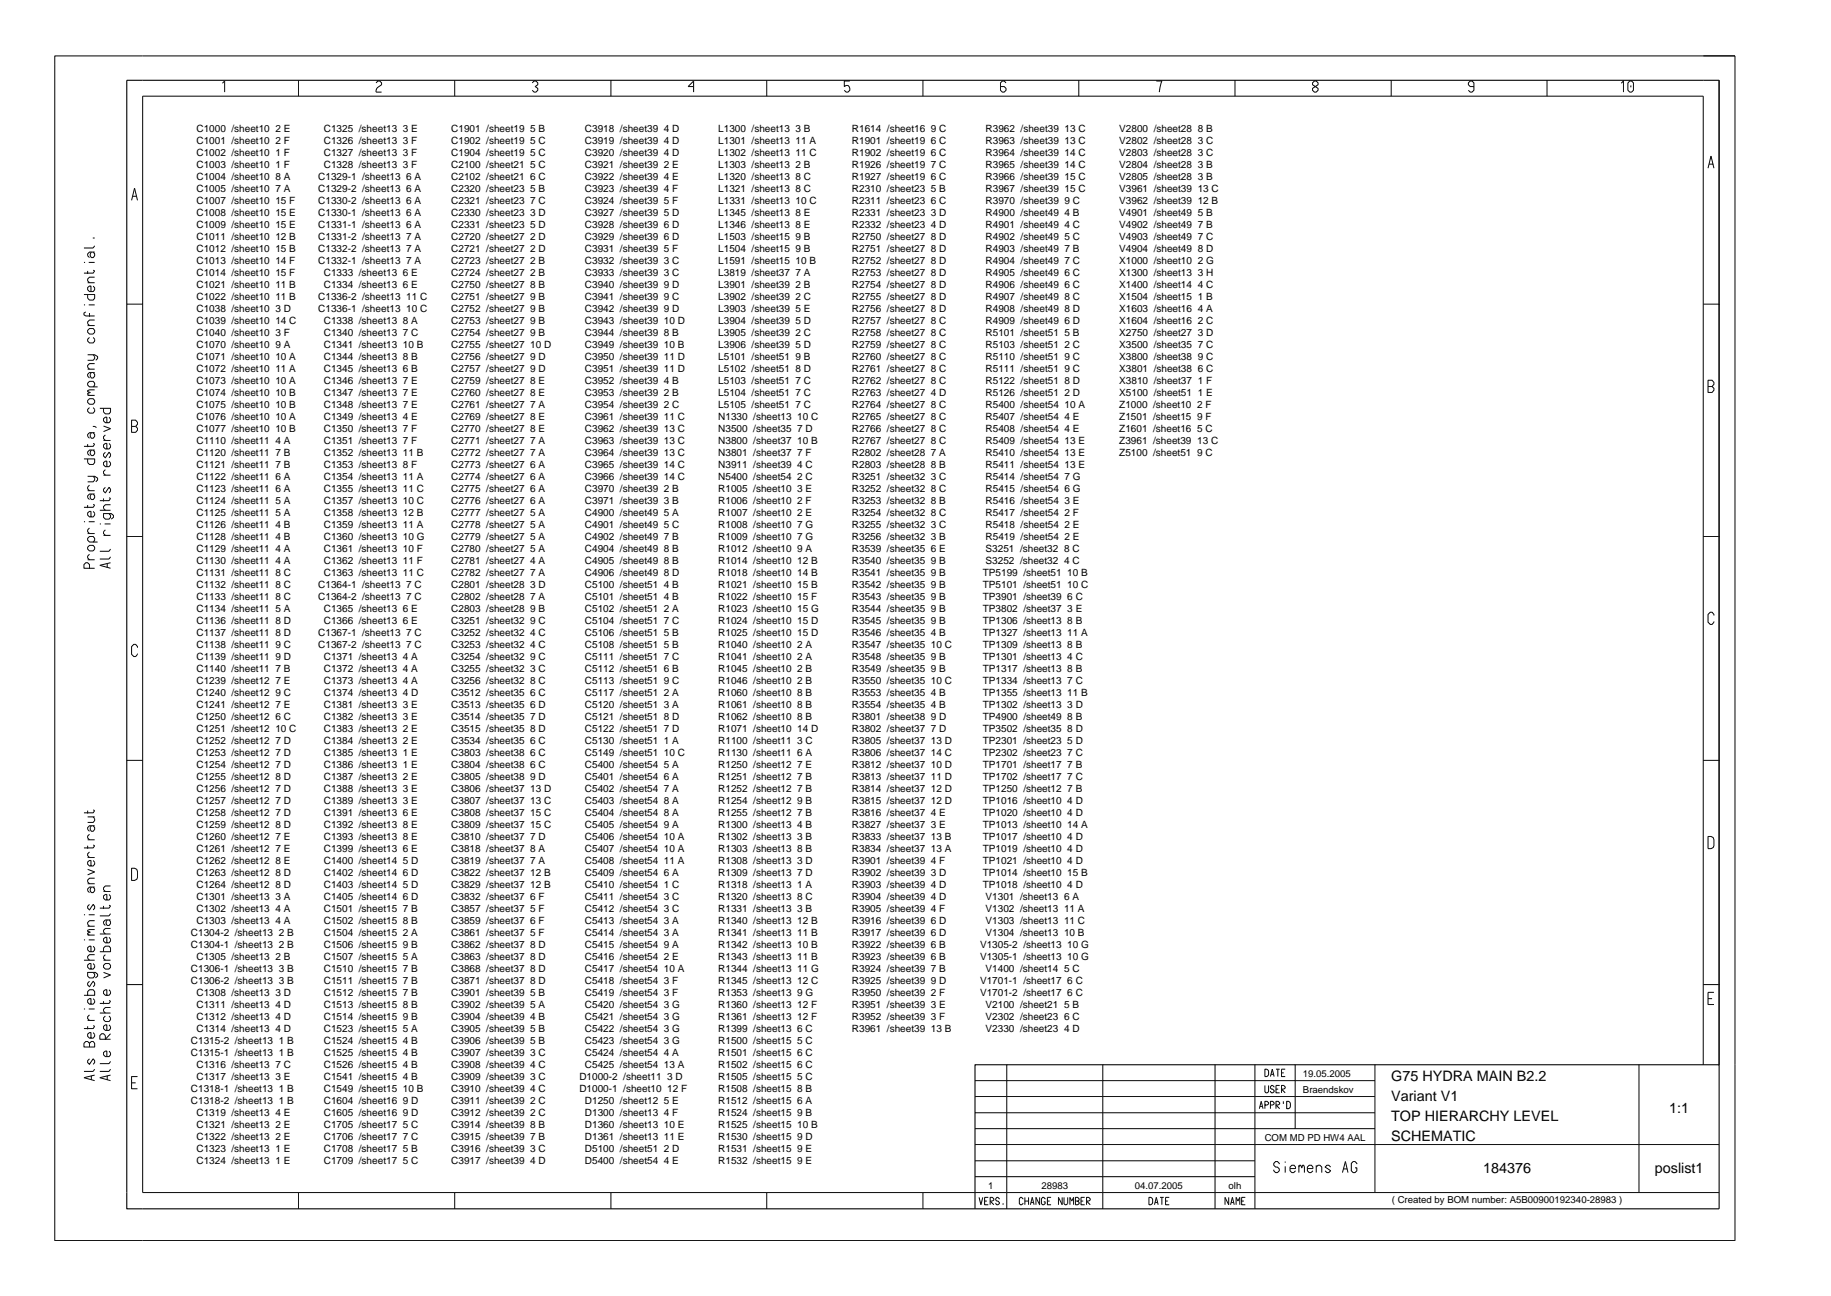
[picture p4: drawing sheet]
<svg xmlns="http://www.w3.org/2000/svg" width="420mm" height="297mm" viewBox="0 0 420 297" stroke-linecap="round" stroke-linejoin="round" font-family="sans-serif">
<defs><g id="words">
<g font-size="3.3">
<text x="319" y="247.7">G75 HYDRA MAIN B2.2</text>
<text x="319" y="252.3">Variant V1</text>
<text x="319" y="256.8">TOP HIERARCHY LEVEL</text>
<text x="382.7" y="255">1:1</text>
<text x="319" y="261.5">SCHEMATIC</text>
<text x="340" y="268.8">184376</text>
<text x="379.4" y="268.8">poslist1</text>
</g>
<g font-size="2.3">
<text x="45" y="30.2">C1000 /sheet10 2 E</text>
<text x="45" y="33">C1001 /sheet10 2 F</text>
<text x="45" y="35.7">C1002 /sheet10 1 F</text>
<text x="74.3" y="30.2">C1325 /sheet13 3 E</text>
<text x="74.3" y="33">C1326 /sheet13 3 F</text>
<text x="74.3" y="35.7">C1327 /sheet13 3 F</text>
<text x="103.5" y="30.2">C1901 /sheet19 5 B</text>
<text x="103.5" y="33">C1902 /sheet19 5 C</text>
<text x="103.5" y="35.7">C1904 /sheet19 5 C</text>
<text x="134.1" y="30.2">C3918 /sheet39 4 D</text>
<text x="134.1" y="33">C3919 /sheet39 4 D</text>
<text x="134.1" y="35.7">C3920 /sheet39 4 D</text>
<text x="164.7" y="33">L1301 /sheet13 11 A</text>
<text x="164.7" y="35.7">L1302 /sheet13 11 C</text>
<text x="164.7" y="30.2">L1300 /sheet13 3 B</text>
<text x="195.3" y="30.2">R1614 /sheet16 9 C</text>
<text x="195.3" y="33">R1901 /sheet19 6 C</text>
<text x="195.3" y="35.7">R1902 /sheet19 6 C</text>
<text x="226" y="30.2">R3962 /sheet39 13 C</text>
<text x="226" y="33">R3963 /sheet39 13 C</text>
<text x="226" y="35.7">R3964 /sheet39 14 C</text>
<text x="256.6" y="30.2">V2800 /sheet28 8 B</text>
<text x="256.6" y="33">V2802 /sheet28 3 C</text>
<text x="256.6" y="35.7">V2803 /sheet28 3 C</text>
<text x="45" y="38.5">C1003 /sheet10 1 F</text>
<text x="45" y="41.3">C1004 /sheet10 8 A</text>
<text x="73" y="41.3">C1329-1 /sheet13 6 A</text>
<text x="74.3" y="38.5">C1328 /sheet13 3 F</text>
<text x="103.5" y="38.5">C2100 /sheet21 5 C</text>
<text x="103.5" y="41.3">C2102 /sheet21 6 C</text>
<text x="134.1" y="38.5">C3921 /sheet39 2 E</text>
<text x="134.1" y="41.3">C3922 /sheet39 4 E</text>
<text x="164.7" y="38.5">L1303 /sheet13 2 B</text>
<text x="164.7" y="41.3">L1320 /sheet13 8 C</text>
<text x="195.3" y="38.5">R1926 /sheet19 7 C</text>
<text x="195.3" y="41.3">R1927 /sheet19 6 C</text>
<text x="226" y="38.5">R3965 /sheet39 14 C</text>
<text x="226" y="41.3">R3966 /sheet39 15 C</text>
<text x="256.6" y="38.5">V2804 /sheet28 3 B</text>
<text x="256.6" y="41.3">V2805 /sheet28 3 B</text>
<text x="45" y="44">C1005 /sheet10 7 A</text>
<text x="45" y="46.8">C1007 /sheet10 15 F</text>
<text x="73" y="46.8">C1330-2 /sheet13 6 A</text>
<text x="73" y="44">C1329-2 /sheet13 6 A</text>
<text x="103.5" y="44">C2320 /sheet23 5 B</text>
<text x="103.5" y="46.8">C2321 /sheet23 7 C</text>
<text x="134.1" y="44">C3923 /sheet39 4 F</text>
<text x="134.1" y="46.8">C3924 /sheet39 5 F</text>
<text x="164.7" y="44">L1321 /sheet13 8 C</text>
<text x="164.7" y="46.8">L1331 /sheet13 10 C</text>
<text x="195.3" y="44">R2310 /sheet23 5 B</text>
<text x="195.3" y="46.8">R2311 /sheet23 6 C</text>
<text x="226" y="44">R3967 /sheet39 15 C</text>
<text x="226" y="46.8">R3970 /sheet39 9 C</text>
<text x="256.6" y="44">V3961 /sheet39 13 C</text>
<text x="256.6" y="46.8">V3962 /sheet39 12 B</text>
<text x="45" y="49.5">C1008 /sheet10 15 E</text>
<text x="45" y="52.3">C1009 /sheet10 15 E</text>
<text x="73" y="49.5">C1330-1 /sheet13 6 A</text>
<text x="73" y="52.3">C1331-1 /sheet13 6 A</text>
<text x="103.5" y="49.5">C2330 /sheet23 3 D</text>
<text x="103.5" y="52.3">C2331 /sheet23 5 D</text>
<text x="134.1" y="49.5">C3927 /sheet39 5 D</text>
<text x="134.1" y="52.3">C3928 /sheet39 6 D</text>
<text x="164.7" y="49.5">L1345 /sheet13 8 E</text>
<text x="164.7" y="52.3">L1346 /sheet13 8 E</text>
<text x="195.3" y="49.5">R2331 /sheet23 3 D</text>
<text x="195.3" y="52.3">R2332 /sheet23 4 D</text>
<text x="226" y="49.5">R4900 /sheet49 4 B</text>
<text x="226" y="52.3">R4901 /sheet49 4 C</text>
<text x="256.6" y="49.5">V4901 /sheet49 5 B</text>
<text x="256.6" y="52.3">V4902 /sheet49 7 B</text>
<text x="45" y="55">C1011 /sheet10 12 B</text>
<text x="45" y="57.8">C1012 /sheet10 15 B</text>
<text x="73" y="55">C1331-2 /sheet13 7 A</text>
<text x="73" y="57.8">C1332-2 /sheet13 7 A</text>
<text x="103.5" y="55">C2720 /sheet27 2 D</text>
<text x="103.5" y="57.8">C2721 /sheet27 2 D</text>
<text x="134.1" y="55">C3929 /sheet39 6 D</text>
<text x="134.1" y="57.8">C3931 /sheet39 5 F</text>
<text x="164.7" y="55">L1503 /sheet15 9 B</text>
<text x="164.7" y="57.8">L1504 /sheet15 9 B</text>
<text x="195.3" y="57.8">R2751 /sheet27 8 D</text>
<text x="195.3" y="55">R2750 /sheet27 8 D</text>
<text x="226" y="55">R4902 /sheet49 5 C</text>
<text x="226" y="57.8">R4903 /sheet49 7 B</text>
<text x="256.6" y="55">V4903 /sheet49 7 C</text>
<text x="256.6" y="57.8">V4904 /sheet49 8 D</text>
<text x="45" y="60.5">C1013 /sheet10 14 F</text>
<text x="45" y="63.3">C1014 /sheet10 15 F</text>
<text x="45" y="66">C1021 /sheet10 11 B</text>
<text x="73" y="60.5">C1332-1 /sheet13 7 A</text>
<text x="74.3" y="63.3">C1333 /sheet13 6 E</text>
<text x="74.3" y="66">C1334 /sheet13 6 E</text>
<text x="103.5" y="60.5">C2723 /sheet27 2 B</text>
<text x="103.5" y="63.3">C2724 /sheet27 2 B</text>
<text x="103.5" y="66">C2750 /sheet27 8 B</text>
<text x="134.1" y="60.5">C3932 /sheet39 3 C</text>
<text x="134.1" y="63.3">C3933 /sheet39 3 C</text>
<text x="134.1" y="66">C3940 /sheet39 9 D</text>
<text x="164.7" y="60.5">L1591 /sheet15 10 B</text>
<text x="164.7" y="63.3">L3819 /sheet37 7 A</text>
<text x="164.7" y="66">L3901 /sheet39 2 B</text>
<text x="195.3" y="60.5">R2752 /sheet27 8 D</text>
<text x="195.3" y="63.3">R2753 /sheet27 8 D</text>
<text x="195.3" y="66">R2754 /sheet27 8 D</text>
<text x="226" y="60.5">R4904 /sheet49 7 C</text>
<text x="226" y="63.3">R4905 /sheet49 6 C</text>
<text x="226" y="66">R4906 /sheet49 6 C</text>
<text x="256.6" y="66">X1400 /sheet14 4 C</text>
<text x="256.6" y="60.5">X1000 /sheet10 2 G</text>
<text x="256.6" y="63.3">X1300 /sheet13 3 H</text>
<text x="45" y="68.8">C1022 /sheet10 11 B</text>
<text x="45" y="71.5">C1038 /sheet10 3 D</text>
<text x="73" y="68.8">C1336-2 /sheet13 11 C</text>
<text x="73" y="71.5">C1336-1 /sheet13 10 C</text>
<text x="103.5" y="71.5">C2752 /sheet27 9 B</text>
<text x="103.5" y="68.8">C2751 /sheet27 9 B</text>
<text x="134.1" y="68.8">C3941 /sheet39 9 C</text>
<text x="134.1" y="71.5">C3942 /sheet39 9 D</text>
<text x="164.7" y="68.8">L3902 /sheet39 2 C</text>
<text x="164.7" y="71.5">L3903 /sheet39 5 E</text>
<text x="195.3" y="68.8">R2755 /sheet27 8 D</text>
<text x="195.3" y="71.5">R2756 /sheet27 8 D</text>
<text x="226" y="68.8">R4907 /sheet49 8 C</text>
<text x="226" y="71.5">R4908 /sheet49 8 D</text>
<text x="256.6" y="68.8">X1504 /sheet15 1 B</text>
<text x="256.6" y="71.5">X1603 /sheet16 4 A</text>
<text x="45" y="74.3">C1039 /sheet10 14 C</text>
<text x="45" y="77">C1040 /sheet10 3 F</text>
<text x="74.3" y="74.3">C1338 /sheet13 8 A</text>
<text x="74.3" y="77">C1340 /sheet13 7 C</text>
<text x="103.5" y="74.3">C2753 /sheet27 9 B</text>
<text x="103.5" y="77">C2754 /sheet27 9 B</text>
<text x="134.1" y="74.3">C3943 /sheet39 10 D</text>
<text x="134.1" y="77">C3944 /sheet39 8 B</text>
<text x="164.7" y="74.3">L3904 /sheet39 5 D</text>
<text x="164.7" y="77">L3905 /sheet39 2 C</text>
<text x="195.3" y="74.3">R2757 /sheet27 8 C</text>
<text x="195.3" y="77">R2758 /sheet27 8 C</text>
<text x="226" y="74.3">R4909 /sheet49 6 D</text>
<text x="226" y="77">R5101 /sheet51 5 B</text>
<text x="256.6" y="74.3">X1604 /sheet16 2 C</text>
<text x="256.6" y="77">X2750 /sheet27 3 D</text>
<text x="45" y="79.8">C1070 /sheet10 9 A</text>
<text x="45" y="82.5">C1071 /sheet10 10 A</text>
<text x="74.3" y="79.8">C1341 /sheet13 10 B</text>
<text x="74.3" y="82.5">C1344 /sheet13 8 B</text>
<text x="103.5" y="79.8">C2755 /sheet27 10 D</text>
<text x="103.5" y="82.5">C2756 /sheet27 9 D</text>
<text x="134.1" y="79.8">C3949 /sheet39 10 B</text>
<text x="134.1" y="82.5">C3950 /sheet39 11 D</text>
<text x="164.7" y="79.8">L3906 /sheet39 5 D</text>
<text x="164.7" y="82.5">L5101 /sheet51 9 B</text>
<text x="195.3" y="79.8">R2759 /sheet27 8 C</text>
<text x="195.3" y="82.5">R2760 /sheet27 8 C</text>
<text x="226" y="79.8">R5103 /sheet51 2 C</text>
<text x="226" y="82.5">R5110 /sheet51 9 C</text>
<text x="256.6" y="79.8">X3500 /sheet35 7 C</text>
<text x="256.6" y="82.5">X3800 /sheet38 9 C</text>
<text x="45" y="85.3">C1072 /sheet10 11 A</text>
<text x="45" y="88">C1073 /sheet10 10 A</text>
<text x="74.3" y="85.3">C1345 /sheet13 6 B</text>
<text x="74.3" y="88">C1346 /sheet13 7 E</text>
<text x="103.5" y="85.3">C2757 /sheet27 9 D</text>
<text x="103.5" y="88">C2759 /sheet27 8 E</text>
<text x="134.1" y="85.3">C3951 /sheet39 11 D</text>
<text x="134.1" y="88">C3952 /sheet39 4 B</text>
<text x="164.7" y="85.3">L5102 /sheet51 8 D</text>
<text x="164.7" y="88">L5103 /sheet51 7 C</text>
<text x="195.3" y="85.3">R2761 /sheet27 8 C</text>
<text x="195.3" y="88">R2762 /sheet27 8 C</text>
<text x="226" y="85.3">R5111 /sheet51 9 C</text>
<text x="226" y="88">R5122 /sheet51 8 D</text>
<text x="256.6" y="85.3">X3801 /sheet38 6 C</text>
<text x="256.6" y="88">X3810 /sheet37 1 F</text>
<text x="45" y="90.8">C1074 /sheet10 10 B</text>
<text x="45" y="93.5">C1075 /sheet10 10 B</text>
<text x="74.3" y="90.8">C1347 /sheet13 7 E</text>
<text x="74.3" y="93.5">C1348 /sheet13 7 E</text>
<text x="103.5" y="90.8">C2760 /sheet27 8 E</text>
<text x="103.5" y="93.5">C2761 /sheet27 7 A</text>
<text x="134.1" y="90.8">C3953 /sheet39 2 B</text>
<text x="134.1" y="93.5">C3954 /sheet39 2 C</text>
<text x="164.7" y="90.8">L5104 /sheet51 7 C</text>
<text x="164.7" y="93.5">L5105 /sheet51 7 C</text>
<text x="195.3" y="90.8">R2763 /sheet27 4 D</text>
<text x="195.3" y="93.5">R2764 /sheet27 8 C</text>
<text x="226" y="90.8">R5126 /sheet51 2 D</text>
<text x="226" y="93.5">R5400 /sheet54 10 A</text>
<text x="256.6" y="90.8">X5100 /sheet51 1 E</text>
<text x="256.6" y="93.5">Z1000 /sheet10 2 F</text>
<text x="45" y="96.3">C1076 /sheet10 10 A</text>
<text x="45" y="99">C1077 /sheet10 10 B</text>
<text x="45" y="101.8">C1110 /sheet11 4 A</text>
<text x="74.3" y="96.3">C1349 /sheet13 4 E</text>
<text x="74.3" y="99">C1350 /sheet13 7 F</text>
<text x="74.3" y="101.8">C1351 /sheet13 7 F</text>
<text x="103.5" y="96.3">C2769 /sheet27 8 E</text>
<text x="103.5" y="99">C2770 /sheet27 8 E</text>
<text x="103.5" y="101.8">C2771 /sheet27 7 A</text>
<text x="134.1" y="96.3">C3961 /sheet39 11 C</text>
<text x="134.1" y="99">C3962 /sheet39 13 C</text>
<text x="134.1" y="101.8">C3963 /sheet39 13 C</text>
<text x="164.7" y="96.3">N1330 /sheet13 10 C</text>
<text x="164.7" y="99">N3500 /sheet35 7 D</text>
<text x="164.7" y="101.8">N3800 /sheet37 10 B</text>
<text x="195.3" y="96.3">R2765 /sheet27 8 C</text>
<text x="195.3" y="99">R2766 /sheet27 8 C</text>
<text x="195.3" y="101.8">R2767 /sheet27 8 C</text>
<text x="226" y="96.3">R5407 /sheet54 4 E</text>
<text x="226" y="99">R5408 /sheet54 4 E</text>
<text x="226" y="101.8">R5409 /sheet54 13 E</text>
<text x="256.6" y="96.3">Z1501 /sheet15 9 F</text>
<text x="256.6" y="99">Z1601 /sheet16 5 C</text>
<text x="256.6" y="101.8">Z3961 /sheet39 13 C</text>
<text x="45" y="104.5">C1120 /sheet11 7 B</text>
<text x="45" y="107.3">C1121 /sheet11 7 B</text>
<text x="74.3" y="104.5">C1352 /sheet13 11 B</text>
<text x="74.3" y="107.3">C1353 /sheet13 8 F</text>
<text x="103.5" y="104.5">C2772 /sheet27 7 A</text>
<text x="103.5" y="107.3">C2773 /sheet27 6 A</text>
<text x="134.1" y="104.5">C3964 /sheet39 13 C</text>
<text x="134.1" y="107.3">C3965 /sheet39 14 C</text>
<text x="164.7" y="104.5">N3801 /sheet37 7 F</text>
<text x="164.7" y="107.3">N3911 /sheet39 4 C</text>
<text x="195.3" y="104.5">R2802 /sheet28 7 A</text>
<text x="195.3" y="107.3">R2803 /sheet28 8 B</text>
<text x="226" y="104.5">R5410 /sheet54 13 E</text>
<text x="226" y="107.3">R5411 /sheet54 13 E</text>
<text x="256.6" y="104.5">Z5100 /sheet51 9 C</text>
<text x="45" y="110">C1122 /sheet11 6 A</text>
<text x="45" y="112.8">C1123 /sheet11 6 A</text>
<text x="74.3" y="110">C1354 /sheet13 11 A</text>
<text x="74.3" y="112.8">C1355 /sheet13 11 C</text>
<text x="103.5" y="112.8">C2775 /sheet27 6 A</text>
<text x="103.5" y="110">C2774 /sheet27 6 A</text>
<text x="134.1" y="110">C3966 /sheet39 14 C</text>
<text x="134.1" y="112.8">C3970 /sheet39 2 B</text>
<text x="164.7" y="110">N5400 /sheet54 2 C</text>
<text x="164.7" y="112.8">R1005 /sheet10 3 E</text>
<text x="195.3" y="110">R3251 /sheet32 3 C</text>
<text x="195.3" y="112.8">R3252 /sheet32 8 C</text>
<text x="226" y="112.8">R5415 /sheet54 6 G</text>
<text x="226" y="110">R5414 /sheet54 7 G</text>
<text x="45" y="115.5">C1124 /sheet11 5 A</text>
<text x="45" y="118.3">C1125 /sheet11 5 A</text>
<text x="74.3" y="115.5">C1357 /sheet13 10 C</text>
<text x="74.3" y="118.3">C1358 /sheet13 12 B</text>
<text x="103.5" y="115.5">C2776 /sheet27 6 A</text>
<text x="103.5" y="118.3">C2777 /sheet27 5 A</text>
<text x="134.1" y="115.5">C3971 /sheet39 3 B</text>
<text x="134.1" y="118.3">C4900 /sheet49 5 A</text>
<text x="164.7" y="115.5">R1006 /sheet10 2 F</text>
<text x="164.7" y="118.3">R1007 /sheet10 2 E</text>
<text x="195.3" y="115.5">R3253 /sheet32 8 B</text>
<text x="195.3" y="118.3">R3254 /sheet32 8 C</text>
<text x="226" y="115.5">R5416 /sheet54 3 E</text>
<text x="226" y="118.3">R5417 /sheet54 2 F</text>
<text x="45" y="121">C1126 /sheet11 4 B</text>
<text x="45" y="123.8">C1128 /sheet11 4 B</text>
<text x="74.3" y="121">C1359 /sheet13 11 A</text>
<text x="74.3" y="123.8">C1360 /sheet13 10 G</text>
<text x="103.5" y="121">C2778 /sheet27 5 A</text>
<text x="103.5" y="123.8">C2779 /sheet27 5 A</text>
<text x="134.1" y="121">C4901 /sheet49 5 C</text>
<text x="134.1" y="123.8">C4902 /sheet49 7 B</text>
<text x="164.7" y="121">R1008 /sheet10 7 G</text>
<text x="164.7" y="123.8">R1009 /sheet10 7 G</text>
<text x="195.3" y="121">R3255 /sheet32 3 C</text>
<text x="195.3" y="123.8">R3256 /sheet32 3 B</text>
<text x="226" y="121">R5418 /sheet54 2 E</text>
<text x="226" y="123.8">R5419 /sheet54 2 E</text>
<text x="45" y="126.5">C1129 /sheet11 4 A</text>
<text x="45" y="129.3">C1130 /sheet11 4 A</text>
<text x="74.3" y="126.5">C1361 /sheet13 10 F</text>
<text x="74.3" y="129.3">C1362 /sheet13 11 F</text>
<text x="103.5" y="126.5">C2780 /sheet27 5 A</text>
<text x="103.5" y="129.3">C2781 /sheet27 4 A</text>
<text x="134.1" y="126.5">C4904 /sheet49 8 B</text>
<text x="134.1" y="129.3">C4905 /sheet49 8 B</text>
<text x="164.7" y="126.5">R1012 /sheet10 9 A</text>
<text x="164.7" y="129.3">R1014 /sheet10 12 B</text>
<text x="195.3" y="126.5">R3539 /sheet35 6 E</text>
<text x="195.3" y="129.3">R3540 /sheet35 9 B</text>
<text x="226" y="126.5">S3251 /sheet32 8 C</text>
<text x="226" y="129.3">S3252 /sheet32 4 C</text>
<text x="45" y="132">C1131 /sheet11 8 C</text>
<text x="45" y="134.8">C1132 /sheet11 8 C</text>
<text x="45" y="137.5">C1133 /sheet11 8 C</text>
<text x="73" y="134.8">C1364-1 /sheet13 7 C</text>
<text x="73" y="137.5">C1364-2 /sheet13 7 C</text>
<text x="74.3" y="132">C1363 /sheet13 11 C</text>
<text x="103.5" y="132">C2782 /sheet27 7 A</text>
<text x="103.5" y="134.8">C2801 /sheet28 3 D</text>
<text x="103.5" y="137.5">C2802 /sheet28 7 A</text>
<text x="134.1" y="132">C4906 /sheet49 8 D</text>
<text x="134.1" y="134.8">C5100 /sheet51 4 B</text>
<text x="134.1" y="137.5">C5101 /sheet51 4 B</text>
<text x="164.7" y="132">R1018 /sheet10 14 B</text>
<text x="164.7" y="134.8">R1021 /sheet10 15 B</text>
<text x="164.7" y="137.5">R1022 /sheet10 15 F</text>
<text x="195.3" y="132">R3541 /sheet35 9 B</text>
<text x="195.3" y="134.8">R3542 /sheet35 9 B</text>
<text x="195.3" y="137.5">R3543 /sheet35 9 B</text>
<text x="225.3" y="132">TP5199 /sheet51 10 B</text>
<text x="225.3" y="134.8">TP5101 /sheet51 10 C</text>
<text x="225.3" y="137.5">TP3901 /sheet39 6 C</text>
<text x="45" y="140.3">C1134 /sheet11 5 A</text>
<text x="45" y="143">C1136 /sheet11 8 D</text>
<text x="74.3" y="140.3">C1365 /sheet13 6 E</text>
<text x="74.3" y="143">C1366 /sheet13 6 E</text>
<text x="103.5" y="140.3">C2803 /sheet28 9 B</text>
<text x="103.5" y="143">C3251 /sheet32 9 C</text>
<text x="134.1" y="140.3">C5102 /sheet51 2 A</text>
<text x="134.1" y="143">C5104 /sheet51 7 C</text>
<text x="164.7" y="140.3">R1023 /sheet10 15 G</text>
<text x="164.7" y="143">R1024 /sheet10 15 D</text>
<text x="195.3" y="140.3">R3544 /sheet35 9 B</text>
<text x="195.3" y="143">R3545 /sheet35 9 B</text>
<text x="225.3" y="140.3">TP3802 /sheet37 3 E</text>
<text x="225.3" y="143">TP1306 /sheet13 8 B</text>
<text x="45" y="145.8">C1137 /sheet11 8 D</text>
<text x="45" y="148.5">C1138 /sheet11 9 C</text>
<text x="73" y="145.8">C1367-1 /sheet13 7 C</text>
<text x="73" y="148.5">C1367-2 /sheet13 7 C</text>
<text x="103.5" y="145.8">C3252 /sheet32 4 C</text>
<text x="103.5" y="148.5">C3253 /sheet32 4 C</text>
<text x="134.1" y="145.8">C5106 /sheet51 5 B</text>
<text x="134.1" y="148.5">C5108 /sheet51 5 B</text>
<text x="164.7" y="145.8">R1025 /sheet10 15 D</text>
<text x="164.7" y="148.5">R1040 /sheet10 2 A</text>
<text x="195.3" y="145.8">R3546 /sheet35 4 B</text>
<text x="195.3" y="148.5">R3547 /sheet35 10 C</text>
<text x="225.3" y="145.8">TP1327 /sheet13 11 A</text>
<text x="225.3" y="148.5">TP1309 /sheet13 8 B</text>
<text x="45" y="151.3">C1139 /sheet11 9 D</text>
<text x="45" y="154">C1140 /sheet11 7 B</text>
<text x="74.3" y="151.3">C1371 /sheet13 4 A</text>
<text x="74.3" y="154">C1372 /sheet13 4 A</text>
<text x="103.5" y="151.3">C3254 /sheet32 9 C</text>
<text x="103.5" y="154">C3255 /sheet32 3 C</text>
<text x="134.1" y="151.3">C5111 /sheet51 7 C</text>
<text x="134.1" y="154">C5112 /sheet51 6 B</text>
<text x="164.7" y="151.3">R1041 /sheet10 2 A</text>
<text x="164.7" y="154">R1045 /sheet10 2 B</text>
<text x="195.3" y="151.3">R3548 /sheet35 9 B</text>
<text x="195.3" y="154">R3549 /sheet35 9 B</text>
<text x="225.3" y="151.3">TP1301 /sheet13 4 C</text>
<text x="225.3" y="154">TP1317 /sheet13 8 B</text>
<text x="45" y="156.8">C1239 /sheet12 7 E</text>
<text x="45" y="159.5">C1240 /sheet12 9 C</text>
<text x="74.3" y="156.8">C1373 /sheet13 4 A</text>
<text x="74.3" y="159.5">C1374 /sheet13 4 D</text>
<text x="103.5" y="156.8">C3256 /sheet32 8 C</text>
<text x="103.5" y="159.5">C3512 /sheet35 6 C</text>
<text x="134.1" y="156.8">C5113 /sheet51 9 C</text>
<text x="134.1" y="159.5">C5117 /sheet51 2 A</text>
<text x="164.7" y="156.8">R1046 /sheet10 2 B</text>
<text x="164.7" y="159.5">R1060 /sheet10 8 B</text>
<text x="195.3" y="156.8">R3550 /sheet35 10 C</text>
<text x="195.3" y="159.5">R3553 /sheet35 4 B</text>
<text x="225.3" y="156.8">TP1334 /sheet13 7 C</text>
<text x="225.3" y="159.5">TP1355 /sheet13 11 B</text>
<text x="45" y="162.3">C1241 /sheet12 7 E</text>
<text x="45" y="165">C1250 /sheet12 6 C</text>
<text x="45" y="167.8">C1251 /sheet12 10 C</text>
<text x="74.3" y="162.3">C1381 /sheet13 3 E</text>
<text x="74.3" y="165">C1382 /sheet13 3 E</text>
<text x="74.3" y="167.8">C1383 /sheet13 2 E</text>
<text x="103.5" y="162.3">C3513 /sheet35 6 D</text>
<text x="103.5" y="165">C3514 /sheet35 7 D</text>
<text x="103.5" y="167.8">C3515 /sheet35 8 D</text>
<text x="134.1" y="162.3">C5120 /sheet51 3 A</text>
<text x="134.1" y="165">C5121 /sheet51 8 D</text>
<text x="134.1" y="167.8">C5122 /sheet51 7 D</text>
<text x="164.7" y="162.3">R1061 /sheet10 8 B</text>
<text x="164.7" y="165">R1062 /sheet10 8 B</text>
<text x="164.7" y="167.8">R1071 /sheet10 14 D</text>
<text x="195.3" y="162.3">R3554 /sheet35 4 B</text>
<text x="195.3" y="165">R3801 /sheet38 9 D</text>
<text x="195.3" y="167.8">R3802 /sheet37 7 D</text>
<text x="225.3" y="162.3">TP1302 /sheet13 3 D</text>
<text x="225.3" y="165">TP4900 /sheet49 8 B</text>
<text x="225.3" y="167.8">TP3502 /sheet35 8 D</text>
<text x="45" y="170.5">C1252 /sheet12 7 D</text>
<text x="45" y="173.3">C1253 /sheet12 7 D</text>
<text x="74.3" y="170.5">C1384 /sheet13 2 E</text>
<text x="74.3" y="173.3">C1385 /sheet13 1 E</text>
<text x="103.5" y="170.5">C3534 /sheet35 6 C</text>
<text x="103.5" y="173.3">C3803 /sheet38 6 C</text>
<text x="134.1" y="170.5">C5130 /sheet51 1 A</text>
<text x="134.1" y="173.3">C5149 /sheet51 10 C</text>
<text x="164.7" y="170.5">R1100 /sheet11 3 C</text>
<text x="164.7" y="173.3">R1130 /sheet11 6 A</text>
<text x="195.3" y="170.5">R3805 /sheet37 13 D</text>
<text x="195.3" y="173.3">R3806 /sheet37 14 C</text>
<text x="225.3" y="170.5">TP2301 /sheet23 5 D</text>
<text x="225.3" y="173.3">TP2302 /sheet23 7 C</text>
<text x="45" y="176">C1254 /sheet12 7 D</text>
<text x="45" y="178.8">C1255 /sheet12 8 D</text>
<text x="74.3" y="176">C1386 /sheet13 1 E</text>
<text x="74.3" y="178.8">C1387 /sheet13 2 E</text>
<text x="103.5" y="176">C3804 /sheet38 6 C</text>
<text x="103.5" y="178.8">C3805 /sheet38 9 D</text>
<text x="134.1" y="176">C5400 /sheet54 5 A</text>
<text x="134.1" y="178.8">C5401 /sheet54 6 A</text>
<text x="164.7" y="176">R1250 /sheet12 7 E</text>
<text x="164.7" y="178.8">R1251 /sheet12 7 B</text>
<text x="195.3" y="176">R3812 /sheet37 10 D</text>
<text x="195.3" y="178.8">R3813 /sheet37 11 D</text>
<text x="225.3" y="176">TP1701 /sheet17 7 B</text>
<text x="225.3" y="178.8">TP1702 /sheet17 7 C</text>
<text x="45" y="181.5">C1256 /sheet12 7 D</text>
<text x="45" y="184.3">C1257 /sheet12 7 D</text>
<text x="74.3" y="181.5">C1388 /sheet13 3 E</text>
<text x="74.3" y="184.3">C1389 /sheet13 3 E</text>
<text x="103.5" y="181.5">C3806 /sheet37 13 D</text>
<text x="103.5" y="184.3">C3807 /sheet37 13 C</text>
<text x="134.1" y="184.3">C5403 /sheet54 8 A</text>
<text x="134.1" y="181.5">C5402 /sheet54 7 A</text>
<text x="164.7" y="181.5">R1252 /sheet12 7 B</text>
<text x="164.7" y="184.3">R1254 /sheet12 9 B</text>
<text x="195.3" y="181.5">R3814 /sheet37 12 D</text>
<text x="195.3" y="184.3">R3815 /sheet37 12 D</text>
<text x="225.3" y="181.5">TP1250 /sheet12 7 B</text>
<text x="225.3" y="184.3">TP1016 /sheet10 4 D</text>
<text x="45" y="187">C1258 /sheet12 7 D</text>
<text x="45" y="189.8">C1259 /sheet12 8 D</text>
<text x="74.3" y="187">C1391 /sheet13 6 E</text>
<text x="74.3" y="189.8">C1392 /sheet13 8 E</text>
<text x="103.5" y="187">C3808 /sheet37 15 C</text>
<text x="103.5" y="189.8">C3809 /sheet37 15 C</text>
<text x="134.1" y="187">C5404 /sheet54 8 A</text>
<text x="134.1" y="189.8">C5405 /sheet54 9 A</text>
<text x="164.7" y="187">R1255 /sheet12 7 B</text>
<text x="164.7" y="189.8">R1300 /sheet13 4 B</text>
<text x="195.3" y="187">R3816 /sheet37 4 E</text>
<text x="195.3" y="189.8">R3827 /sheet37 3 E</text>
<text x="225.3" y="187">TP1020 /sheet10 4 D</text>
<text x="225.3" y="189.8">TP1013 /sheet10 14 A</text>
<text x="45" y="192.5">C1260 /sheet12 7 E</text>
<text x="45" y="195.3">C1261 /sheet12 7 E</text>
<text x="74.3" y="192.5">C1393 /sheet13 8 E</text>
<text x="74.3" y="195.3">C1399 /sheet13 6 E</text>
<text x="103.5" y="192.5">C3810 /sheet37 7 D</text>
<text x="103.5" y="195.3">C3818 /sheet37 8 A</text>
<text x="134.1" y="192.5">C5406 /sheet54 10 A</text>
<text x="134.1" y="195.3">C5407 /sheet54 10 A</text>
<text x="164.7" y="192.5">R1302 /sheet13 3 B</text>
<text x="164.7" y="195.3">R1303 /sheet13 8 B</text>
<text x="195.3" y="192.5">R3833 /sheet37 13 B</text>
<text x="195.3" y="195.3">R3834 /sheet37 13 A</text>
<text x="225.3" y="192.5">TP1017 /sheet10 4 D</text>
<text x="225.3" y="195.3">TP1019 /sheet10 4 D</text>
<text x="45" y="198.1">C1262 /sheet12 8 E</text>
<text x="45" y="200.8">C1263 /sheet12 8 D</text>
<text x="45" y="203.6">C1264 /sheet12 8 D</text>
<text x="74.3" y="198.1">C1400 /sheet14 5 D</text>
<text x="74.3" y="200.8">C1402 /sheet14 6 D</text>
<text x="74.3" y="203.6">C1403 /sheet14 5 D</text>
<text x="103.5" y="200.8">C3822 /sheet37 12 B</text>
<text x="103.5" y="203.6">C3829 /sheet37 12 B</text>
<text x="103.5" y="198.1">C3819 /sheet37 7 A</text>
<text x="134.1" y="198.1">C5408 /sheet54 11 A</text>
<text x="134.1" y="200.8">C5409 /sheet54 6 A</text>
<text x="134.1" y="203.6">C5410 /sheet54 1 C</text>
<text x="164.7" y="198.1">R1308 /sheet13 3 D</text>
<text x="164.7" y="200.8">R1309 /sheet13 7 D</text>
<text x="164.7" y="203.6">R1318 /sheet13 1 A</text>
<text x="195.3" y="198.1">R3901 /sheet39 4 F</text>
<text x="195.3" y="200.8">R3902 /sheet39 3 D</text>
<text x="195.3" y="203.6">R3903 /sheet39 4 D</text>
<text x="225.3" y="200.8">TP1014 /sheet10 15 B</text>
<text x="225.3" y="203.6">TP1018 /sheet10 4 D</text>
<text x="225.3" y="198.1">TP1021 /sheet10 4 D</text>
<text x="45" y="206.4">C1301 /sheet13 3 A</text>
<text x="45" y="209.1">C1302 /sheet13 4 A</text>
<text x="74.3" y="206.4">C1405 /sheet14 6 D</text>
<text x="74.3" y="209.1">C1501 /sheet15 7 B</text>
<text x="103.5" y="206.4">C3832 /sheet37 6 F</text>
<text x="103.5" y="209.1">C3857 /sheet37 5 F</text>
<text x="134.1" y="206.4">C5411 /sheet54 3 C</text>
<text x="134.1" y="209.1">C5412 /sheet54 3 C</text>
<text x="164.7" y="209.1">R1331 /sheet13 3 B</text>
<text x="164.7" y="206.4">R1320 /sheet13 8 C</text>
<text x="195.3" y="206.4">R3904 /sheet39 4 D</text>
<text x="195.3" y="209.1">R3905 /sheet39 4 F</text>
<text x="226" y="206.4">V1301 /sheet13 6 A</text>
<text x="226" y="209.1">V1302 /sheet13 11 A</text>
<text x="43.8" y="214.6">C1304-2 /sheet13 2 B</text>
<text x="45" y="211.9">C1303 /sheet13 4 A</text>
<text x="74.3" y="211.9">C1502 /sheet15 8 B</text>
<text x="74.3" y="214.6">C1504 /sheet15 2 A</text>
<text x="103.5" y="211.9">C3859 /sheet37 6 F</text>
<text x="103.5" y="214.6">C3861 /sheet37 5 F</text>
<text x="134.1" y="211.9">C5413 /sheet54 3 A</text>
<text x="134.1" y="214.6">C5414 /sheet54 3 A</text>
<text x="164.7" y="211.9">R1340 /sheet13 12 B</text>
<text x="164.7" y="214.6">R1341 /sheet13 11 B</text>
<text x="195.3" y="211.9">R3916 /sheet39 6 D</text>
<text x="195.3" y="214.6">R3917 /sheet39 6 D</text>
<text x="226" y="211.9">V1303 /sheet13 11 C</text>
<text x="226" y="214.6">V1304 /sheet13 10 B</text>
<text x="43.8" y="217.4">C1304-1 /sheet13 2 B</text>
<text x="45" y="220.1">C1305 /sheet13 2 B</text>
<text x="74.3" y="217.4">C1506 /sheet15 9 B</text>
<text x="74.3" y="220.1">C1507 /sheet15 5 A</text>
<text x="103.5" y="217.4">C3862 /sheet37 8 D</text>
<text x="103.5" y="220.1">C3863 /sheet37 8 D</text>
<text x="134.1" y="217.4">C5415 /sheet54 9 A</text>
<text x="134.1" y="220.1">C5416 /sheet54 2 E</text>
<text x="164.7" y="217.4">R1342 /sheet13 10 B</text>
<text x="164.7" y="220.1">R1343 /sheet13 11 B</text>
<text x="195.3" y="217.4">R3922 /sheet39 6 B</text>
<text x="195.3" y="220.1">R3923 /sheet39 6 B</text>
<text x="224.7" y="217.4">V1305-2 /sheet13 10 G</text>
<text x="224.7" y="220.1">V1305-1 /sheet13 10 G</text>
<text x="43.8" y="222.9">C1306-1 /sheet13 3 B</text>
<text x="43.8" y="225.6">C1306-2 /sheet13 3 B</text>
<text x="74.3" y="222.9">C1510 /sheet15 7 B</text>
<text x="74.3" y="225.6">C1511 /sheet15 7 B</text>
<text x="103.5" y="222.9">C3868 /sheet37 8 D</text>
<text x="103.5" y="225.6">C3871 /sheet37 8 D</text>
<text x="134.1" y="222.9">C5417 /sheet54 10 A</text>
<text x="134.1" y="225.6">C5418 /sheet54 3 F</text>
<text x="164.7" y="222.9">R1344 /sheet13 11 G</text>
<text x="164.7" y="225.6">R1345 /sheet13 12 C</text>
<text x="195.3" y="222.9">R3924 /sheet39 7 B</text>
<text x="195.3" y="225.6">R3925 /sheet39 9 D</text>
<text x="224.7" y="225.6">V1701-1 /sheet17 6 C</text>
<text x="226" y="222.9">V1400 /sheet14 5 C</text>
<text x="45" y="228.4">C1308 /sheet13 3 D</text>
<text x="45" y="231.1">C1311 /sheet13 4 D</text>
<text x="45" y="233.9">C1312 /sheet13 4 D</text>
<text x="74.3" y="228.4">C1512 /sheet15 7 B</text>
<text x="74.3" y="231.1">C1513 /sheet15 8 B</text>
<text x="74.3" y="233.9">C1514 /sheet15 9 B</text>
<text x="103.5" y="228.4">C3901 /sheet39 5 B</text>
<text x="103.5" y="231.1">C3902 /sheet39 5 A</text>
<text x="103.5" y="233.9">C3904 /sheet39 4 B</text>
<text x="134.1" y="228.4">C5419 /sheet54 3 F</text>
<text x="134.1" y="231.1">C5420 /sheet54 3 G</text>
<text x="134.1" y="233.9">C5421 /sheet54 3 G</text>
<text x="164.7" y="228.4">R1353 /sheet13 9 G</text>
<text x="164.7" y="231.1">R1360 /sheet13 12 F</text>
<text x="164.7" y="233.9">R1361 /sheet13 12 F</text>
<text x="195.3" y="233.9">R3952 /sheet39 3 F</text>
<text x="195.3" y="228.4">R3950 /sheet39 2 F</text>
<text x="195.3" y="231.1">R3951 /sheet39 3 E</text>
<text x="224.7" y="228.4">V1701-2 /sheet17 6 C</text>
<text x="226" y="231.1">V2100 /sheet21 5 B</text>
<text x="226" y="233.9">V2302 /sheet23 6 C</text>
<text x="43.8" y="239.4">C1315-2 /sheet13 1 B</text>
<text x="45" y="236.6">C1314 /sheet13 4 D</text>
<text x="74.3" y="236.6">C1523 /sheet15 5 A</text>
<text x="74.3" y="239.4">C1524 /sheet15 4 B</text>
<text x="103.5" y="236.6">C3905 /sheet39 5 B</text>
<text x="103.5" y="239.4">C3906 /sheet39 5 B</text>
<text x="134.1" y="236.6">C5422 /sheet54 3 G</text>
<text x="134.1" y="239.4">C5423 /sheet54 3 G</text>
<text x="164.7" y="236.6">R1399 /sheet13 6 C</text>
<text x="164.7" y="239.4">R1500 /sheet15 5 C</text>
<text x="195.3" y="236.6">R3961 /sheet39 13 B</text>
<text x="226" y="236.6">V2330 /sheet23 4 D</text>
<text x="43.8" y="242.1">C1315-1 /sheet13 1 B</text>
<text x="45" y="244.9">C1316 /sheet13 7 C</text>
<text x="74.3" y="242.1">C1525 /sheet15 4 B</text>
<text x="74.3" y="244.9">C1526 /sheet15 4 B</text>
<text x="103.5" y="242.1">C3907 /sheet39 3 C</text>
<text x="103.5" y="244.9">C3908 /sheet39 4 C</text>
<text x="134.1" y="242.1">C5424 /sheet54 4 A</text>
<text x="134.1" y="244.9">C5425 /sheet54 13 A</text>
<text x="164.7" y="242.1">R1501 /sheet15 6 C</text>
<text x="164.7" y="244.9">R1502 /sheet15 6 C</text>
<text x="43.8" y="250.4">C1318-1 /sheet13 1 B</text>
<text x="45" y="247.6">C1317 /sheet13 3 E</text>
<text x="74.3" y="247.6">C1541 /sheet15 4 B</text>
<text x="74.3" y="250.4">C1549 /sheet15 10 B</text>
<text x="103.5" y="247.6">C3909 /sheet39 3 C</text>
<text x="103.5" y="250.4">C3910 /sheet39 4 C</text>
<text x="132.8" y="247.6">D1000-2 /sheet11 3 D</text>
<text x="132.8" y="250.4">D1000-1 /sheet10 12 F</text>
<text x="164.7" y="247.6">R1505 /sheet15 5 C</text>
<text x="164.7" y="250.4">R1508 /sheet15 8 B</text>
<text x="43.8" y="253.1">C1318-2 /sheet13 1 B</text>
<text x="45" y="255.9">C1319 /sheet13 4 E</text>
<text x="74.3" y="253.1">C1604 /sheet16 9 D</text>
<text x="74.3" y="255.9">C1605 /sheet16 9 D</text>
<text x="103.5" y="253.1">C3911 /sheet39 2 C</text>
<text x="103.5" y="255.9">C3912 /sheet39 2 C</text>
<text x="134.1" y="253.1">D1250 /sheet12 5 E</text>
<text x="134.1" y="255.9">D1300 /sheet13 4 F</text>
<text x="164.7" y="253.1">R1512 /sheet15 6 A</text>
<text x="164.7" y="255.9">R1524 /sheet15 9 B</text>
<text x="45" y="258.6">C1321 /sheet13 2 E</text>
<text x="45" y="261.4">C1322 /sheet13 2 E</text>
<text x="74.3" y="258.6">C1705 /sheet17 5 C</text>
<text x="74.3" y="261.4">C1706 /sheet17 7 C</text>
<text x="103.5" y="258.6">C3914 /sheet39 8 B</text>
<text x="103.5" y="261.4">C3915 /sheet39 7 B</text>
<text x="134.1" y="258.6">D1360 /sheet13 10 E</text>
<text x="134.1" y="261.4">D1361 /sheet13 11 E</text>
<text x="164.7" y="258.6">R1525 /sheet15 10 B</text>
<text x="164.7" y="261.4">R1530 /sheet15 9 D</text>
<text x="45" y="264.1">C1323 /sheet13 1 E</text>
<text x="45" y="266.9">C1324 /sheet13 1 E</text>
<text x="74.3" y="264.1">C1708 /sheet17 5 B</text>
<text x="74.3" y="266.9">C1709 /sheet17 5 C</text>
<text x="103.5" y="264.1">C3916 /sheet39 3 C</text>
<text x="103.5" y="266.9">C3917 /sheet39 4 D</text>
<text x="134.1" y="264.1">D5100 /sheet51 2 D</text>
<text x="134.1" y="266.9">D5400 /sheet54 4 E</text>
<text x="164.7" y="264.1">R1531 /sheet15 9 E</text>
<text x="164.7" y="266.9">R1532 /sheet15 9 E</text>
</g>
<g font-size="2.2">
<text x="298.7" y="246.7">19.05.2005</text>
<text x="298.7" y="250.5">Braendskov</text>
<text x="290" y="261.5">COM MD PD HW4 AAL</text>
<text x="226.6" y="272.5">1</text>
<text x="238.8" y="272.5">28983</text>
<text x="260.2" y="272.5">04.07.2005</text>
<text x="281.7" y="272.5">olh</text>
<text x="319.1" y="275.7">( Created by BOM number: A5B00900192340-28983 )</text>
</g>
</g></defs>
<g fill="none" stroke="#000" stroke-width=".23">
<path d="M12.6 12.8h385.2v271.5h-385.2zM51 19.1l.5-.5v2.5M68.4 18.4v3.6M86.2 19l.4-.4h.5l.4 .4v.4l-1.1 .9-.2 .4v.4h1.3M104.3 18.4v3.6M122 19l.5-.4h.4l.4 .4v.4l-.6 .4 .6 .5v.4l-.4 .4h-.4l-.5-.4M140.1 18.4v3.6M159 19.8h-1.2l1.2-1.2v2.5M175.8 18.4v3.6M194.8 18.6h-1.2v1.2l.4-.2a.82 .82 0 0 1 .8 1.1l-.4 .4h-.4l-.4-.4M211.6 18.4v3.6M230.7 19l-.5-.4h-.4l-.4 .4v1.7l.4 .4h.4l.5-.4v-.4l-.5-.5h-.8"/>
<path d="M247.3 18.4v3.6M265.1 18.6h1.3l-.6 2.5M283.2 18.4v3.6M301.4 18.6l-.5 .4v.4l1.3 .9v.4l-.4 .4h-.4l-.5-.4v-.4l1.3-.9v-.4l-.4-.4zM319 18.4v3.6M337.9 19.8h-.8l-.4-.4v-.4l.4-.4h.4l.4 .4v1.7l-.4 .4h-.4l-.4-.4M354.7 18.4v3.6M371.7 19.1l.5-.5v2.5M373.7 18.6h.4l.4 .4v1.7l-.4 .4h-.4l-.5-.4v-1.7zM373.9 19.6v.4M394.2 18.4v225.6M391.6 38.6l.7-2.8 .7 2.8"/>
<path d="M391.9 37.6h.9M20.9 57.8l-.2 .4v.4l.2 .4h.5l.3-.4v-.4l-.3-.4M21.3 54.6h.4M21.7 57.8h-1.2l-.4 .4v.4l.4 .4M21.7 56.3l-.3 .5h-2.2M30.2 45.9l.6-2.8 .7 2.8M30.4 45h1M19.2 67.5h2.5v.9l-.3 .4h-.9l-.4-.4v-.9M19.2 69.9h.3M19.2 60.1h.3M19.7 71.5l-.5 .2v.5l.5 .2h2M20.1 62.1v.7"/>
<path d="M20.1 74.6h1.6M20.1 64.8h1.6M20.3 69.9h1.4M20.3 60.1h1.4M20.5 77.3l-.4 .5v.4l.4 .4h.9l.3-.4v-.4l-.3-.5M20.5 75.3h.9l.3 .4v.4l-.3 .5h-.9l-.4-.5v-.4zM20.5 71.7v.9M21.4 65.6l.3 .4v.4l-.3 .4h-.9l-.4-.4v-.5l.4-.3h.4v1.2M21.4 61.9l.3 .2-.3 .5h-2.2M21.7 73.3h-1.2l-.4 .5v.4l.4 .4M21.7 63.5h-1.2l-.4 .5v.4l.4 .4M29.1 69.7h3.6"/>
<path d="M390.5 69.7h3.7M20.1 91.8l.4-.4h.9l.3 .4v.4l-.3 .5h-.9l-.4-.5zM20.1 81.3h1.6l.7 .4v.5l-.4 .4M20.1 90.6h1.6M20.1 84.6h1.6M20.5 93.4l-.4 .4v.5l.4 .4h.9l.3-.4v-.5l-.3-.4M20.9 99.2l-.2 .4v.4l.2 .4h.5l.3-.4v-.4l-.3-.4M20.9 85.4l-.2 .4v.4l.2 .4h.5l.3-.4v-.4l-.3-.4M21.3 97.7h.4l.4 .3M21.4 88.7l.3-.4v-.5l-.3-.4h-.9l-.4 .4v.5l.4 .4h1.9M21.4 81.3l.3 .4v.5l-.3 .4h-1.3M21.7 99.2h-1.2l-.4 .4v.4l.4 .4"/>
<path d="M21.7 89.4h-1.2l-.4 .1v.3l.6 .1-.6 .3v.3l.4 .1M21.7 85.4h-1.2l-.4 .4v.4l.4 .4M21.7 83.3h-1.2l-.4 .5v.4l.4 .4M22.9 93.6h2.4v.8l-.3 .5h-.8l-.5-.5v-.8M23.7 97.6l1.6 .6-1.6 .7M24.2 99.7l-.5 .4v.4l.5 .5M25 95.6l.3 .4v.5l-.3 .4h-.8l-.5-.4v-.5l.5-.4h.3v1.3M30.2 96.3h.9l.4 .5v.4l-.4 .5 .4 .5v.4l-.4 .5h-.9zM30.2 97.7h.9M391.6 87.2h.9l.5 .5v.4l-.5 .5 .5 .4v.4l-.5 .5h-.9zM391.6 88.6h.9M19.2 105.2h2.5v.8l-.3 .5h-.9l-.4-.5v-.8"/>
<path d="M19.2 119.6h.3M20.1 109.2h1.6l.7 .4v.4l-.4 .4M20.1 101.8v.7M20.1 115.8v.6M20.1 112.5h1.6M20.3 119.6h1.4M20.5 111.2l-.4 .4v.4l.4 .5M20.9 113.2l-.2 .5v.4l.2 .4h.5l.3-.4v-.4l-.3-.5M20.9 103.2l-.2 .4v.4l.2 .4h.5l.3-.4v-.4l-.3-.4M21.4 117.2l.3 .4v.5l-.3 .4h-.9l-.4-.4v-.6l.4-.3h.4v1.3M21.4 115.6l.3 .2-.3 .5h-2.2M21.4 109.2l.3 .4v.4l-.3 .4h-1.3"/>
<path d="M21.4 101.6l.3 .2-.3 .5h-2.2M21.7 113.2h-1.2l-.4 .5v.4l.4 .4M21.7 103.2h-1.2l-.4 .4v.4l.4 .4M22.9 117h2.4M23.7 114.2v.7M23.7 108.9h1.6M23.7 101h1.6M24.2 111.7l-.5 .4v.5l.5 .4 .8-1.3 .3 .4v.5l-.3 .4M24.2 107.6l-.5 .5v.4l.5 .4M24.2 103.7l-.5 .4v.4l.5 .4 .8-1.2 .3 .4v.4l-.3 .4M25 117.7l.3 .4v.5l-.3 .4h-.8l-.5-.4v-.9h1.8l.5 .4v.5l-.5 .4M25 114.1l.3 .1-.3 .6h-2.1"/>
<path d="M25 105.7l.3 .4v.4l-.3 .5h-.8l-.5-.5v-.5l.5-.3h.3v1.3M25 101.6l.3 .5v.4l-.3 .4h-.8l-.5-.4v-.5l.5-.4h.3v1.3M25.3 115.7h-1.1l-.5 .4v.4l.5 .5M20.1 128.3h1.6M20.1 122.3h1.6M20.5 130.2v-.8l-.4-.4h-.4l-.5 .4v.8h2.5M20.5 127l-.4 .5v.4l.4 .4M20.5 125h.9l.3 .4v.4l-.3 .5h-.9l-.4-.5v-.4zM20.5 121l-.4 .4v.5l.4 .4M21.4 124.2l.3-.4v-.4l-.3-.4h-.9l-.4 .4v.4l.4 .4h1.9M22.9 120.1h.2M23.7 122.7h1.6"/>
<path d="M24 120.1h1.3M24.2 121.4l-.5 .5v.4l.5 .4M24.6 129.1v1M25.3 129l-2.4 .6 2.4 .6M25.3 127.6l-.3 .5h-2.1M25.3 125.8l-.3 .6h-2.1M29.1 123h3.6M390.5 123h3.7M31.5 148.4v-.2l-.4-.5h-.4l-.5 .5v1.8l.5 .5h.4l.4-.7M393 141.1v-.3l-.5-.5h-.4l-.5 .5v1.8l.5 .5h.4l.5-.7M29.1 174.3h3.6M390.5 174.3h3.7"/>
<path d="M20.1 185.8v.7M20.1 193.8v.7M20.1 199.2l1.6 .6-1.6 .7M20.1 196.5h1.6M20.1 192.5h1.6M20.1 187.2h1.6M20.5 195.3l-.4 .4v.4l.4 .4M20.5 191.2l-.4 .4v.5l.4 .4M20.9 189.3l-.2 .4v.4l.2 .4h.5l.3-.4v-.4l-.3-.4M21.4 197.2l.3 .4v.5l-.3 .4h-.9l-.4-.4v-.5l.4-.4h.4v1.3M21.4 193.7l.3 .1-.3 .5h-2.2M21.4 187.2l.3 .4v.5l-.3 .4h-1.3"/>
<path d="M21.4 185.6l.3 .2-.3 .5h-2.2M21.7 189.3h-1.2l-.4 .4v.4l.4 .4M30.2 199h.6l.6 .2 .1 .6v1.3l-.1 .4-.6 .3h-.6zM391.6 191.7h.7l.5 .3 .2 .5v1.3l-.2 .5-.5 .2h-.7zM19.2 215.4h.3M19.2 209.7h.3M20.1 214.3h1.6M20.1 212.3h1.6M20.1 202.6h1.6M20.3 215.4h1.4M20.3 209.7h1.4M20.5 207.3l-.4 .4v.4l.4 .5 .9-1.3 .3 .4v.4l-.3 .5"/>
<path d="M20.9 203.3l-.2 .4v.5l.2 .4h.5l.3-.4v-.5l-.3-.4M21.4 216.9l.3 .4v.4l-.3 .4h-.9l-.4-.4v-.5l.4-.3h.4v1.2M21.7 218.8h-1.2l-.4 .4v.5l.4 .4M21.7 213h-1.2l-.4 .2v.3l.6 .1-.6 .3v.3l.4 .1M21.7 211h-1.2l-.4 .4v.5l.4 .4M21.7 203.3h-1.2l-.4 .4v.5l.4 .4M21.7 201.3h-1.2l-.4 .4v.4l.4 .5M22.9 218.1h2.4v-.8l-.3-.4h-.8l-.5 .4v.8M22.9 214.1h2.4M23.7 207.6v.7M23.7 204.3h1.6M24.2 218.8l-.5 .4v.5l.5 .4"/>
<path d="M24.6 210.8l-.3 .5v.4l.3 .4h.4l.3-.4v-.4l-.3-.5M25 214.8l.3 .5v.4l-.3 .4h-.8l-.5-.4v-.5l.5-.4h.3v1.3M25 207.5l.3 .1-.3 .5h-2.1M25 205l.3 .4v.5l-.3 .4h-.8l-.5-.4v-.6l.5-.3h.3v1.3M25.3 212.8h-1.1l-.5 .4v.4l.5 .5M25.3 210.8h-1.1l-.5 .5v.4l.5 .4M25.3 203.1h-1.1l-.5 .4v.4l.5 .4M25.3 209.4l-.3 .5h-2.1M19.2 228.1h2.5v-.8l-.3-.4h-.9l-.4 .4v.8M19.2 231.3h.3M19.2 220.1h2.5M20.1 235.2v.7"/>
<path d="M20.1 233.9h1.6M20.3 231.3h1.4M20.5 239.1l.4-.4h.5l.3 .4v.9h-2.5v-.9l.5-.4h.4l.4 .4v.9M20.5 232.6l-.4 .4v.5l.4 .4M20.5 224.9l-.4 .4v.4l.4 .5 .9-1.3 .3 .4v.4l-.3 .5M21.4 236.7l.3 .4v.4l-.3 .4h-.9l-.4-.4v-.5l.4-.3h.4v1.2M21.4 235.1l.3 .1-.3 .5h-2.2M21.4 228.9l.3 .4v.4l-.3 .5h-.9l-.4-.5v-.5l.4-.3h.4v1.3M21.4 222.9l.3 .4v.4l-.3 .4h-.9l-.4-.4v-.8h1.8l.5 .4v.4l-.5 .4M21.4 220.8l.3 .5v.4l-.3 .4h-.9l-.4-.4v-.5l.4-.4h.4v1.3M22.9 232.2h2.4M23.7 221.3l.5-.5h.8l.3 .5v.4l-.3 .4h-.8l-.5-.4z"/>
<path d="M23.7 220.1h1.6M23.7 229.5v.7M23.7 222.9l1.6 .6-1.6 .6M24.2 232.9l-.5 .4v.4l.5 .4h.8l.3-.4v-.4l-.3-.4M25 234.9l.3 .4v.4l-.3 .5h-.8l-.5-.5v-.5l.5-.3h.3v1.3M25 229.3l.3 .2-.3 .5h-2.1M25 226.9l.3 .4v.4l-.3 .4h-.8l-.5-.4v-.5l.5-.3h.3v1.2M25.3 236.9l-1.1 1.3v-.9l-.5-.4h-.4l-.4 .4v.9h2.4M25.3 230.9h-1.1l-.5 .4v.5l.5 .4M29.1 225.7h3.6M390.5 225.7h3.7M391.6 228.9h.9"/>
<path d="M393 227.4h-1.4v2.8h1.4M20.5 242.7l-.4 .4v.4l.4 .5 .9-1.3 .3 .4v.4l-.3 .5M20.9 246.6v.9M21.7 246.4l-2.5 .6 2.5 .7M21.7 245.1l-.3 .5h-2.2M24.6 246.6v.9M25 240.9l.3 .4v.5l-.3 .4h-.8l-.5-.4v-.6l.5-.3h.3v1.3M25.3 245.1l-.3 .5h-2.1M25.3 246.4l-2.4 .6 2.4 .7M25.3 243.3l-.3 .5h-2.1M30.2 248.2h.9M31.5 246.7h-1.3v2.8h1.3"/>
<path d="M223.5 258.7h91.7M223.5 255h91.7M223.5 251.3h91.7M223.5 247.7h91.7M230.8 244v33.1M252.8 244v33.1M278.6 244v33.1M287.7 244v33.1M288.7 254.1l.5-1.7 .4 1.7M288.9 253.6h.5M290 245.1h.4l.5 .4v.8l-.5 .4h-.4zM290 248.8v1.4l.3 .3 .6-.3v-1.4"/>
<path d="M290 253.3h.5l.4-.3v-.2l-.4-.4h-.5v1.7M291.3 253.3h.5l.3-.3v-.2l-.3-.4h-.5v1.7M291.3 246.7l.4-1.6 .4 1.6M291.5 246.2h.5M292.1 249.2l-.3-.4h-.3l-.2 .6 .5 .2 .3 .4v.2l-.6 .3-.2-.5M292.6 254.1v-1.7h.5l.3 .4v.2l-.3 .3h-.5l.8 .8M292.6 245.1h.8M292.6 249.6h.5M293 245.1v1.6M293.4 248.8h-.8v1.7h.8M293.8 250.5v-1.7h.5l.4 .3v.3l-.4 .2h-.5l.9 .9M293.8 245.9h.5"/>
<path d="M294.2 252.4v.6M294.7 245.1h-.9v1.6h.9M295 252.4h.4l.5 .4v.9l-.5 .4h-.4zM297 244v14.7M315.2 244v29.3M375.8 244v29.3M390.5 244v-222h-357.8v251.3h361.5M68.4 273.3v3.8M104.3 273.3v3.8M140.1 273.3v3.8M175.8 273.3v3.8M211.6 273.3v3.8"/>
<path d="M223.5 269.7h64.2M223.5 266.1h64.2M223.5 262.3h170.7M224.5 274.4l.4 1.7 .4-1.7M225.7 275.3h.6M226.6 274.4h-.9v1.7h.9M227 276.1v-1.7h.5l.4 .4v.2l-.4 .3h-.5l.9 .8M229.1 274.9l-.3-.5h-.3l-.2 .6 .8 .6v.3l-.6 .2-.2-.4M230 275.8v.3M234.6 274.9l-.4-.5h-.2l-.3 .4v1.1l.5 .2 .4-.4M235 275.3h.8M235 274.4v1.7"/>
<path d="M235.8 274.4v1.7M236.2 276.1l.5-1.7 .4 1.7M236.4 275.6h.5M238.4 274.4v1.7l-.9-1.7v1.7M239.6 274.9l-.3-.5h-.3l-.2 .4v1.1l.2 .2 .6-.2v-.5h-.3M240.1 275.3h.6M241 274.4h-.9v1.7h.9M243.5 274.4v1.7l-.8-1.7v1.7M244 274.4v1.5l.2 .2 .6-.2v-1.5M245.3 276.1v-1.7l.4 .9 .5-.9v1.7M246.6 275.3h.5l.3-.3v-.2l-.3-.4h-.5v1.7h.5l.3-.2v-.3l-.3-.3M247.8 275.3h.6"/>
<path d="M248.7 274.4h-.9v1.7h.9M249.1 276.1v-1.7h.5l.4 .4v.2l-.4 .3h-.5l.9 .8M263.4 274.4h.4l.5 .5v.8l-.5 .4h-.4zM264.7 276.1l.4-1.7 .4 1.7M264.9 275.6h.5M266 274.4h.8M266.4 274.4v1.7M267.2 275.3h.5M268.1 274.4h-.9v1.7h.9M281.7 274.4v1.7l-.8-1.7v1.7M282.1 276.1l.5-1.7 .4 1.7M282.3 275.6h.5"/>
<path d="M283.4 276.1v-1.7l.4 .9 .5-.9v1.7M284.7 275.3h.5M285.5 274.4h-.8v1.7h.8M293.3 266.8l-.4-.6h-.4l-.5 .4v.5l.5 .4h.4l.4 .4v.4l-.4 .5h-.4l-.5-.5v-.2M294.7 266.2v.3M294.7 267.3v1.5M295.8 267.8h1.2v-.3l-.3-.4h-.5l-.4 .4v.8l.4 .5h.4l.4-.5M297.8 267.5l.2-.4h.2l.3 .6 .1-.6h.3l.2 .4v1.3M297.8 267.1v1.7M299.7 267.8h1.3v-.3l-.3-.4h-.5l-.5 .4v.8l.5 .5h.4l.4-.5M301.8 267.5l.4-.4h.4l.5 .4v1.3M301.8 267.1v1.7"/>
<path d="M305.1 267.5l-.4-.4h-.5l-.4 .4 1.3 .8-.4 .5h-.5l-.4-.5M307.8 268.8l.7-2.6 .6 2.6M308 267.9h.9M311.1 266.8l-.4-.6h-.5l-.4 .4v1.7l.4 .5h.5l.4-.5v-.6h-.4"/>
</g>
<path d="M394.2 244v-225.6h-365.1v258.7h365.1v-33.1h-170.7v33.1" fill="none" stroke="#000" stroke-width=".25"/>
<use href="#words"/>
</svg>
